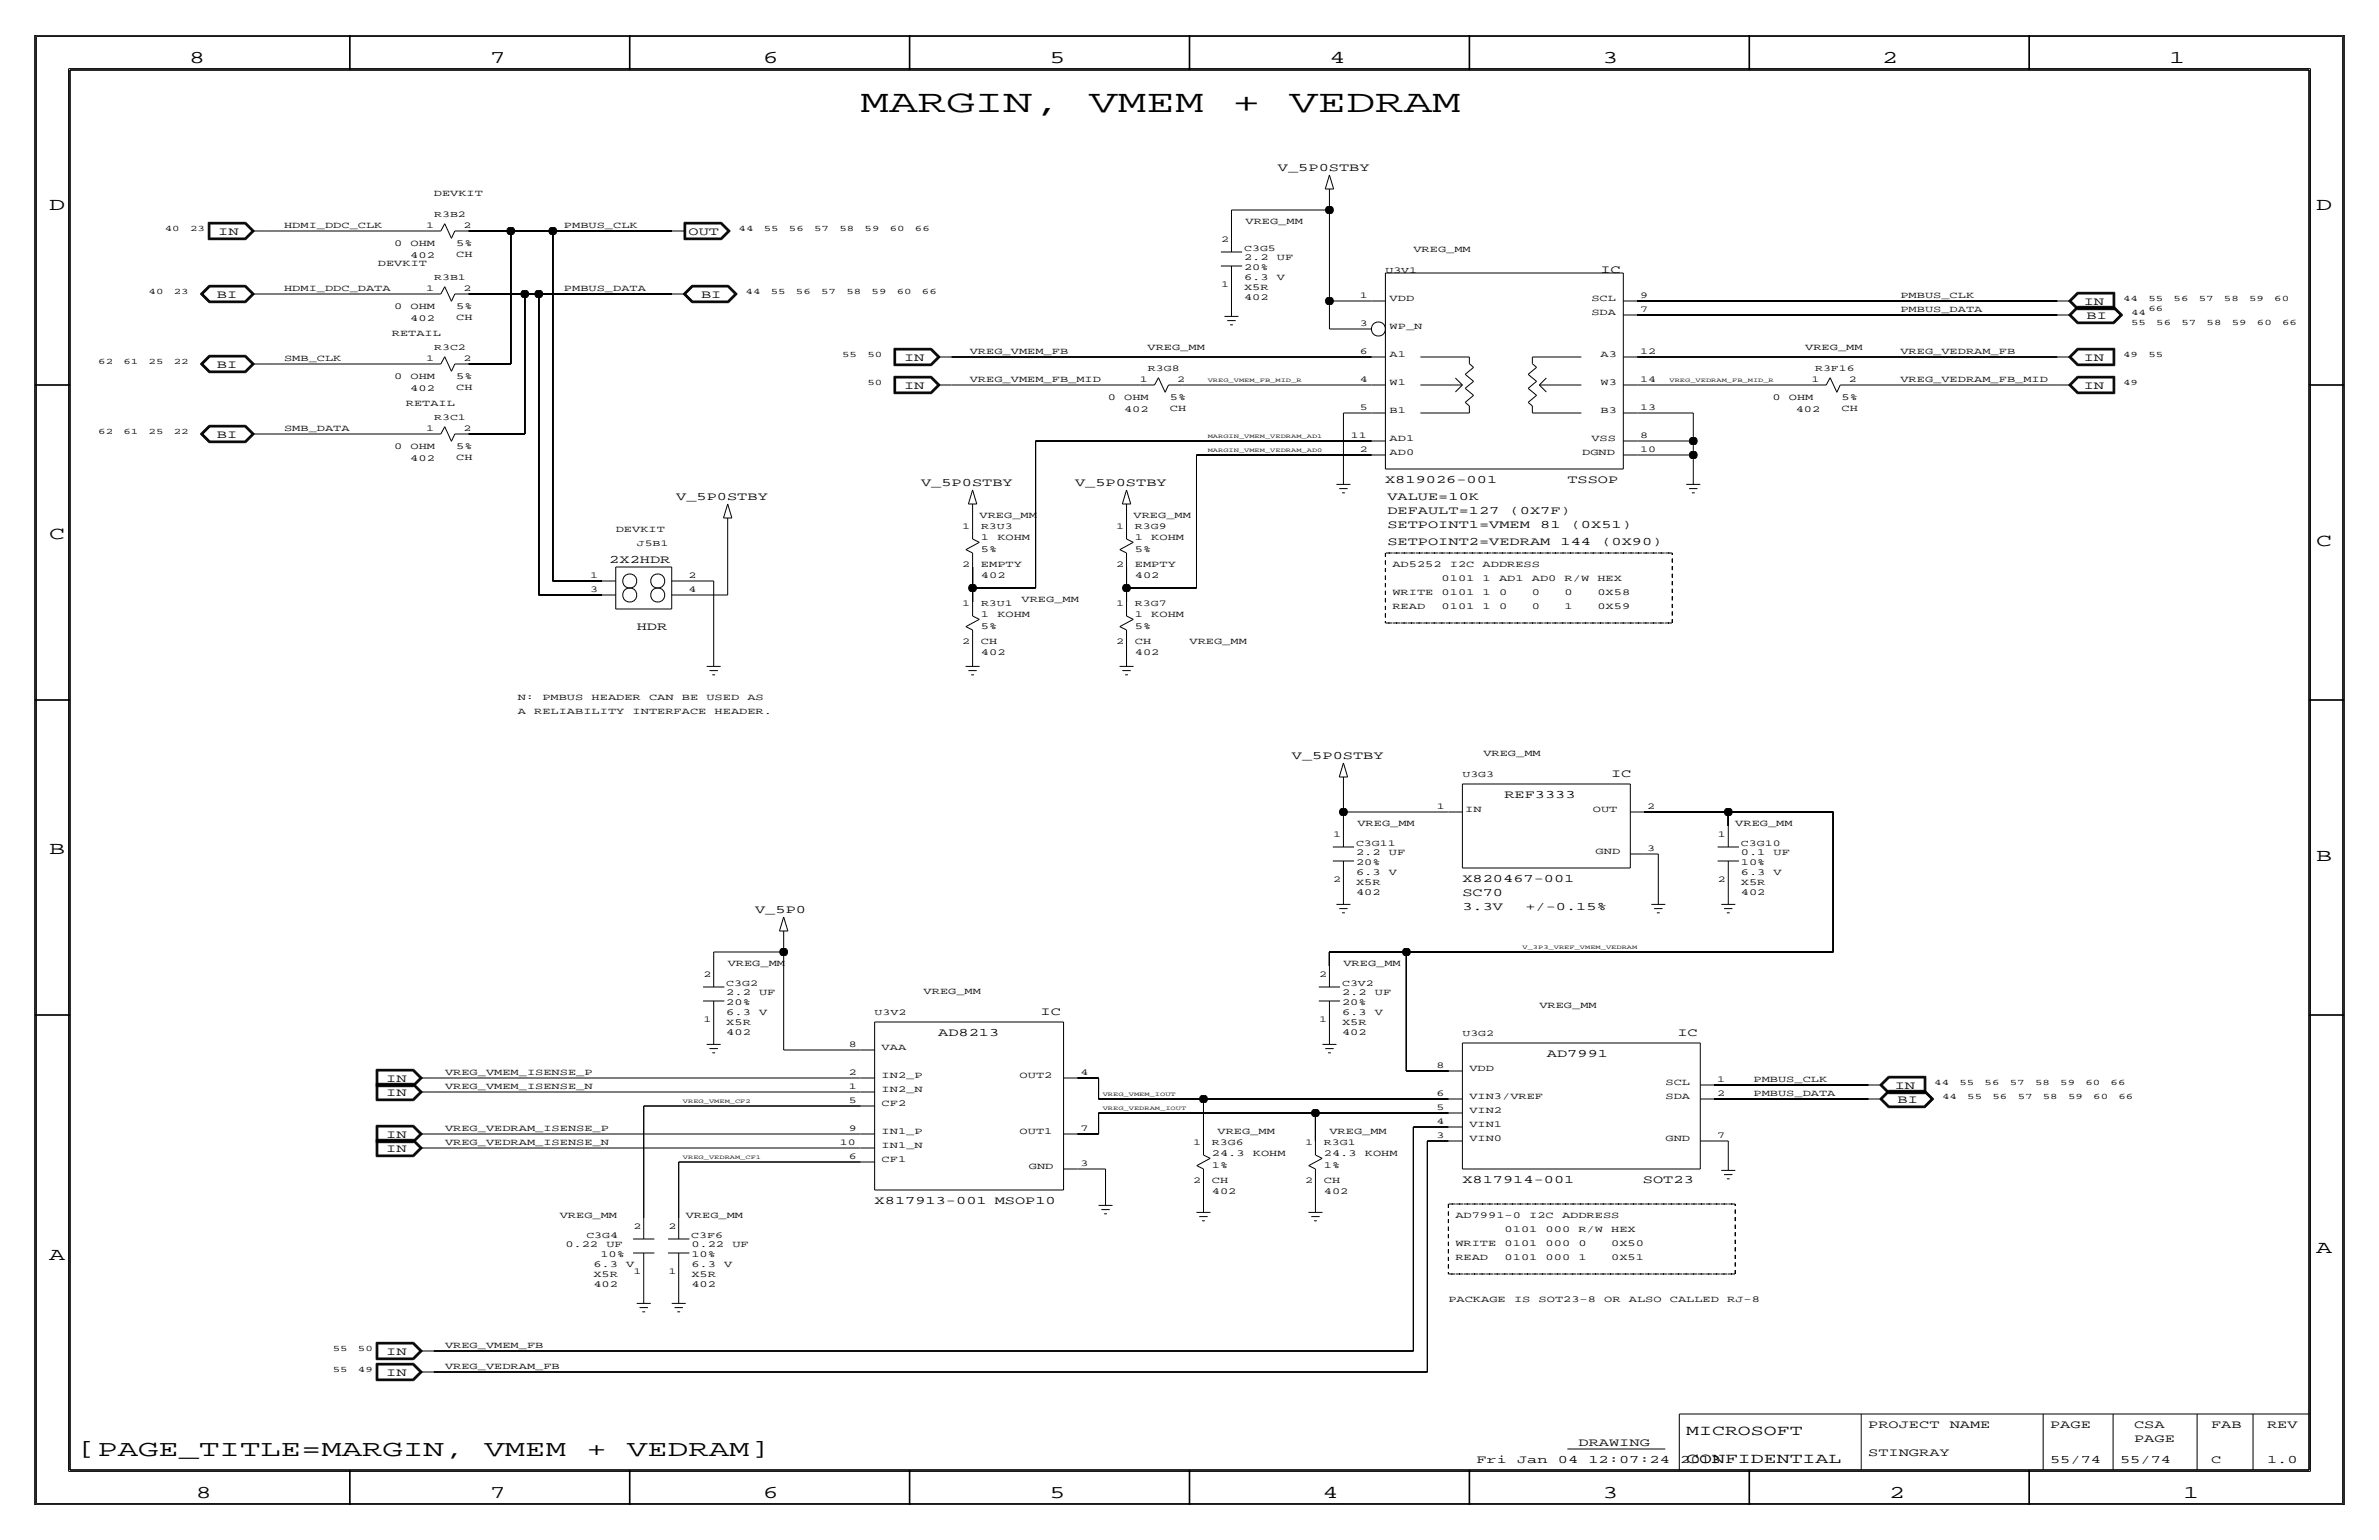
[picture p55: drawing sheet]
<svg xmlns="http://www.w3.org/2000/svg" width="432mm" height="279mm" viewBox="0 0 432 279" stroke-linecap="round" stroke-linejoin="round" font-family="sans-serif">
<defs><g id="words">
<g font-size="5.8">
<text x="156.2" y="20.3">MARGIN,</text>
<text x="197.7" y="20.3">VMEM</text>
<text x="223.7" y="20.3">+</text>
<text x="234" y="20.3">VEDRAM</text>
</g>
<g font-size="4.2">
<text x="14" y="264.2">[PAGE_TITLE=MARGIN,</text>
<text x="88" y="264.2">VMEM</text>
<text x="106.4" y="264.2">+</text>
<text x="113.8" y="264.2">VEDRAM]</text>
</g>
<g font-size="3.3">
<text x="34.3" y="11.4">8</text>
<text x="88.9" y="11.4">7</text>
<text x="138.5" y="11.4">6</text>
<text x="190.5" y="11.4">5</text>
<text x="241.3" y="11.4">4</text>
<text x="290.8" y="11.4">3</text>
<text x="341.6" y="11.4">2</text>
<text x="393.7" y="11.4">1</text>
<text x="8.9" y="38.1">D</text>
<text x="420.4" y="38.1">D</text>
<text x="8.9" y="97.8">C</text>
<text x="420.4" y="99.1">C</text>
<text x="8.9" y="154.9">B</text>
<text x="420.4" y="156.2">B</text>
<text x="420.4" y="227.3">A</text>
<text x="8.9" y="228.6">A</text>
<text x="35.6" y="271.8">8</text>
<text x="88.9" y="271.8">7</text>
<text x="138.4" y="271.8">6</text>
<text x="190.5" y="271.8">5</text>
<text x="240" y="271.8">4</text>
<text x="290.8" y="271.8">3</text>
<text x="342.9" y="271.8">2</text>
<text x="396.2" y="271.8">1</text>
</g>
<g font-size="2.6">
<text x="306.1" y="260.4">MICROSOFT</text>
<text x="306.1" y="265.4">CONFIDENTIAL</text>
</g>
<g font-size="2.1">
<text x="232" y="31.1">V_5P0STBY</text>
<text x="39.6" y="42.7">IN</text>
<text x="125" y="42.7">OUT</text>
<text x="290.5" y="49.5">IC</text>
<text x="39.4" y="54.1">BI</text>
<text x="127.3" y="54.1">BI</text>
<text x="378.2" y="55.4">IN</text>
<text x="378.7" y="57.9">BI</text>
<text x="164.1" y="65.5">IN</text>
<text x="378.2" y="65.5">IN</text>
<text x="39.4" y="66.8">BI</text>
<text x="164.1" y="70.6">IN</text>
<text x="378.2" y="70.6">IN</text>
<text x="39.4" y="79.5">BI</text>
<text x="167.2" y="88.2">V_5P0STBY</text>
<text x="195.1" y="88.2">V_5P0STBY</text>
<text x="251.4" y="87.6">X819026-001</text>
<text x="284.5" y="87.6">TSSOP</text>
<text x="122.7" y="90.8">V_5P0STBY</text>
<text x="251.8" y="90.7">VALUE=10K</text>
<text x="251.8" y="95.8">SETPOINT1=VMEM</text>
<text x="251.8" y="93.3">DEFAULT=127</text>
<text x="274" y="93.3">(0X7F)</text>
<text x="279.6" y="95.8">81</text>
<text x="285.1" y="95.8">(0X51)</text>
<text x="251.8" y="98.8">SETPOINT2=VEDRAM</text>
<text x="283.3" y="98.8">144</text>
<text x="290.7" y="98.8">(0X90)</text>
<text x="110.6" y="102.1">2X2HDR</text>
<text x="115.6" y="114.3">HDR</text>
<text x="234.5" y="137.8">V_5P0STBY</text>
<text x="292.4" y="141">IC</text>
<text x="273.1" y="144.8">REF3333</text>
<text x="265.4" y="160">X820467-001</text>
<text x="137.1" y="165.7">V_5P0</text>
<text x="265.4" y="165.1">3.3V</text>
<text x="265.4" y="162.6">SC70</text>
<text x="276.9" y="165.1">+/-0.15%</text>
<text x="188.9" y="184.2">IC</text>
<text x="170.3" y="188">AD8213</text>
<text x="280.8" y="191.8">AD7991</text>
<text x="304.4" y="188">IC</text>
<text x="70.1" y="196.3">IN</text>
<text x="343.9" y="197.6">IN</text>
<text x="70.1" y="198.9">IN</text>
<text x="344.4" y="200.2">BI</text>
<text x="70.1" y="209">IN</text>
<text x="70.1" y="206.5">IN</text>
<text x="265.4" y="214.6">X817914-001</text>
<text x="298.2" y="214.6">SOT23</text>
<text x="158.7" y="218.4">X817913-001 MSOP10</text>
<text x="70.1" y="245.9">IN</text>
<text x="70.1" y="249.7">IN</text>
<text x="286.5" y="262.4">DRAWING</text>
<text x="339.1" y="259.1">PROJECT</text>
<text x="353.9" y="259.1">NAME</text>
<text x="372.1" y="259.1">PAGE</text>
<text x="387.4" y="259.1">CSA</text>
<text x="387.4" y="261.6">PAGE</text>
<text x="401.3" y="259.1">FAB</text>
<text x="411.5" y="259.1">REV</text>
<text x="268" y="265.4">Fri</text>
<text x="275.4" y="265.4">Jan</text>
<text x="282.8" y="265.4">04</text>
<text x="288.3" y="265.4">12:07:24</text>
<text x="305" y="265.4">2013</text>
<text x="339.1" y="264.2">STINGRAY</text>
<text x="372.1" y="265.4">55/74</text>
<text x="384.8" y="265.4">55/74</text>
<text x="401.3" y="265.4">C</text>
<text x="411.5" y="265.4">1.0</text>
</g>
<g font-size="1.7">
<text x="78.7" y="35.6">DEVKIT</text>
<text x="51.6" y="41.4">HDMI_DDC_CLK</text>
<text x="102.4" y="41.4">PMBUS_CLK</text>
<text x="226.1" y="40.6">VREG_MM</text>
<text x="71.5" y="44.7">0</text>
<text x="74.5" y="46.7">402</text>
<text x="74.5" y="44.7">OHM</text>
<text x="82.8" y="44.7">5%</text>
<text x="82.8" y="46.6">CH</text>
<text x="225.8" y="47.2">2.2</text>
<text x="231.8" y="47.2">UF</text>
<text x="256.5" y="45.7">VREG_MM</text>
<text x="51.6" y="52.8">HDMI_DDC_DATA</text>
<text x="68.6" y="48.3">DEVKIT</text>
<text x="102.4" y="52.8">PMBUS_DATA</text>
<text x="225.8" y="50.8">6.3</text>
<text x="225.8" y="52.6">X5R</text>
<text x="225.8" y="49">20%</text>
<text x="231.8" y="50.8">V</text>
<text x="71.5" y="56.1">0</text>
<text x="74.5" y="58.2">402</text>
<text x="74.5" y="56.1">OHM</text>
<text x="82.8" y="56.1">5%</text>
<text x="82.8" y="58.1">CH</text>
<text x="225.8" y="54.4">402</text>
<text x="252.2" y="59.7">WP_N</text>
<text x="252.2" y="54.6">VDD</text>
<text x="288.8" y="57.2">SDA</text>
<text x="288.8" y="54.6">SCL</text>
<text x="344.9" y="56.6">PMBUS_DATA</text>
<text x="344.9" y="54.1">PMBUS_CLK</text>
<text x="51.6" y="65.5">SMB_CLK</text>
<text x="71.1" y="61">RETAIL</text>
<text x="176" y="64.3">VREG_VMEM_FB</text>
<text x="208.3" y="63.5">VREG_MM</text>
<text x="252.2" y="64.8">A1</text>
<text x="290.5" y="64.8">A3</text>
<text x="327.7" y="63.5">VREG_MM</text>
<text x="344.9" y="64.3">VREG_VEDRAM_FB</text>
<text x="71.5" y="68.8">0</text>
<text x="74.5" y="70.9">402</text>
<text x="74.5" y="68.8">OHM</text>
<text x="82.8" y="68.8">5%</text>
<text x="82.8" y="70.8">CH</text>
<text x="176" y="69.3">VREG_VMEM_FB_MID</text>
<text x="252.2" y="69.8">W1</text>
<text x="290.5" y="69.9">W3</text>
<text x="344.9" y="69.3">VREG_VEDRAM_FB_MID</text>
<text x="73.7" y="73.7">RETAIL</text>
<text x="201.1" y="72.6">0</text>
<text x="204" y="74.7">402</text>
<text x="204" y="72.6">OHM</text>
<text x="212.3" y="74.6">CH</text>
<text x="212.3" y="72.6">5%</text>
<text x="252.2" y="74.9">B1</text>
<text x="290.5" y="74.9">B3</text>
<text x="321.7" y="72.6">0</text>
<text x="324.7" y="72.6">OHM</text>
<text x="325.9" y="74.7">402</text>
<text x="334.3" y="72.6">5%</text>
<text x="334.3" y="74.6">CH</text>
<text x="51.6" y="78.2">SMB_DATA</text>
<text x="71.5" y="81.5">0</text>
<text x="74.5" y="83.6">402</text>
<text x="74.5" y="81.5">OHM</text>
<text x="82.8" y="81.5">5%</text>
<text x="82.8" y="83.5">CH</text>
<text x="252.2" y="80">AD1</text>
<text x="252.2" y="82.6">AD0</text>
<text x="287.2" y="82.5">DGND</text>
<text x="288.8" y="80">VSS</text>
<text x="177.8" y="94">VREG_MM</text>
<text x="205.7" y="94">VREG_MM</text>
<text x="111.8" y="96.5">DEVKIT</text>
<text x="178.1" y="98">1</text>
<text x="178.1" y="100.1">5%</text>
<text x="181" y="98">KOHM</text>
<text x="206" y="100.1">5%</text>
<text x="206" y="98">1</text>
<text x="209" y="98">KOHM</text>
<text x="178.1" y="102.9">EMPTY</text>
<text x="178.1" y="104.9">402</text>
<text x="206" y="102.9">EMPTY</text>
<text x="206" y="104.9">402</text>
<text x="252.7" y="107.9">WRITE</text>
<text x="252.7" y="102.9">AD5252</text>
<text x="261.7" y="107.9">0101</text>
<text x="261.7" y="105.4">0101</text>
<text x="263.2" y="102.9">I2C</text>
<text x="269.1" y="107.9">1</text>
<text x="269.1" y="105.4">1</text>
<text x="269.1" y="102.9">ADDRESS</text>
<text x="272.1" y="107.9">0</text>
<text x="272.1" y="105.4">AD1</text>
<text x="278" y="107.9">0</text>
<text x="278" y="105.4">AD0</text>
<text x="284" y="107.9">0</text>
<text x="284" y="105.4">R/W</text>
<text x="289.9" y="107.9">0X58</text>
<text x="289.9" y="105.4">HEX</text>
<text x="178.1" y="112">1</text>
<text x="181" y="112">KOHM</text>
<text x="185.4" y="109.2">VREG_MM</text>
<text x="206" y="112">1</text>
<text x="209" y="112">KOHM</text>
<text x="252.7" y="110.5">READ</text>
<text x="261.7" y="110.5">0101</text>
<text x="269.1" y="110.5">1</text>
<text x="272.1" y="110.5">0</text>
<text x="278" y="110.5">0</text>
<text x="284" y="110.5">1</text>
<text x="289.9" y="110.5">0X59</text>
<text x="178.1" y="114.1">5%</text>
<text x="178.1" y="116.8">CH</text>
<text x="178.1" y="118.9">402</text>
<text x="206" y="114">5%</text>
<text x="206" y="116.8">CH</text>
<text x="206" y="118.9">402</text>
<text x="215.9" y="116.8">VREG_MM</text>
<text x="94" y="129.5">A</text>
<text x="94" y="127">N:</text>
<text x="97" y="129.5">RELIABILITY</text>
<text x="98.4" y="127">PMBUS</text>
<text x="107.4" y="127">HEADER</text>
<text x="114.8" y="129.5">INTERFACE</text>
<text x="117.8" y="127">CAN</text>
<text x="123.8" y="127">BE</text>
<text x="128.2" y="127">USED</text>
<text x="129.7" y="129.5">HEADER.</text>
<text x="135.7" y="127">AS</text>
<text x="269.2" y="137.2">VREG_MM</text>
<text x="246.4" y="149.9">VREG_MM</text>
<text x="265.9" y="147.3">IN</text>
<text x="289.1" y="147.3">OUT</text>
<text x="315" y="149.9">VREG_MM</text>
<text x="246.1" y="155.2">2.2</text>
<text x="252.1" y="155.2">UF</text>
<text x="289.6" y="154.9">GND</text>
<text x="316" y="155.2">0.1</text>
<text x="321.9" y="155.2">UF</text>
<text x="246.1" y="158.7">6.3</text>
<text x="246.1" y="160.5">X5R</text>
<text x="246.1" y="157">20%</text>
<text x="252.1" y="158.7">V</text>
<text x="316" y="158.7">6.3</text>
<text x="316" y="160.5">X5R</text>
<text x="316" y="157">10%</text>
<text x="321.9" y="158.7">V</text>
<text x="246.1" y="162.3">402</text>
<text x="316" y="162.3">402</text>
<text x="132.1" y="175.3">VREG_MM</text>
<text x="243.8" y="175.3">VREG_MM</text>
<text x="131.8" y="185.9">X5R</text>
<text x="131.8" y="182.4">20%</text>
<text x="131.8" y="184.2">6.3</text>
<text x="131.8" y="180.6">2.2</text>
<text x="137.8" y="184.2">V</text>
<text x="137.8" y="180.6">UF</text>
<text x="167.6" y="180.3">VREG_MM</text>
<text x="243.6" y="185.9">X5R</text>
<text x="243.6" y="184.1">6.3</text>
<text x="243.6" y="182.4">20%</text>
<text x="243.6" y="180.6">2.2</text>
<text x="249.5" y="184.1">V</text>
<text x="249.5" y="180.6">UF</text>
<text x="279.4" y="182.9">VREG_MM</text>
<text x="131.8" y="187.7">402</text>
<text x="160" y="190.5">VAA</text>
<text x="243.6" y="187.7">402</text>
<text x="80.8" y="195.1">VREG_VMEM_ISENSE_P</text>
<text x="80.8" y="197.6">VREG_VMEM_ISENSE_N</text>
<text x="160" y="195.6">IN2_P</text>
<text x="185.1" y="195.6">OUT2</text>
<text x="266.7" y="194.3">VDD</text>
<text x="302.3" y="196.8">SCL</text>
<text x="318.3" y="196.3">PMBUS_CLK</text>
<text x="160" y="200.7">CF2</text>
<text x="160" y="198.1">IN2_N</text>
<text x="266.7" y="201.9">VIN2</text>
<text x="266.7" y="199.4">VIN3/VREF</text>
<text x="302.3" y="199.4">SDA</text>
<text x="318.3" y="198.9">PMBUS_DATA</text>
<text x="80.8" y="205.2">VREG_VEDRAM_ISENSE_P</text>
<text x="80.8" y="207.8">VREG_VEDRAM_ISENSE_N</text>
<text x="160" y="208.3">IN1_N</text>
<text x="160" y="205.7">IN1_P</text>
<text x="185.1" y="205.7">OUT1</text>
<text x="220" y="209.8">24.3</text>
<text x="221" y="205.7">VREG_MM</text>
<text x="227.4" y="209.8">KOHM</text>
<text x="240.3" y="209.8">24.3</text>
<text x="241.3" y="205.7">VREG_MM</text>
<text x="247.7" y="209.8">KOHM</text>
<text x="266.7" y="207">VIN0</text>
<text x="266.7" y="204.5">VIN1</text>
<text x="302.3" y="207">GND</text>
<text x="160" y="210.8">CF1</text>
<text x="186.7" y="212.1">GND</text>
<text x="220" y="211.8">1%</text>
<text x="220" y="214.6">CH</text>
<text x="240.3" y="211.8">1%</text>
<text x="240.3" y="214.6">CH</text>
<text x="101.6" y="221">VREG_MM</text>
<text x="124.5" y="221">VREG_MM</text>
<text x="220" y="216.7">402</text>
<text x="240.3" y="216.7">402</text>
<text x="264.2" y="221">AD7991-0</text>
<text x="277.6" y="221">I2C</text>
<text x="283.5" y="221">ADDRESS</text>
<text x="102.6" y="226.3">0.22</text>
<text x="110.1" y="226.3">UF</text>
<text x="125.5" y="226.3">0.22</text>
<text x="132.9" y="226.3">UF</text>
<text x="264.2" y="226.1">WRITE</text>
<text x="273.1" y="226.1">0101</text>
<text x="273.1" y="223.5">0101</text>
<text x="280.5" y="226.1">000</text>
<text x="280.5" y="223.5">000</text>
<text x="286.5" y="226.1">0</text>
<text x="286.5" y="223.5">R/W</text>
<text x="292.4" y="226.1">0X50</text>
<text x="292.4" y="223.5">HEX</text>
<text x="107.7" y="229.9">6.3</text>
<text x="107.7" y="233.4">402</text>
<text x="107.7" y="231.6">X5R</text>
<text x="109" y="228.1">10%</text>
<text x="113.7" y="229.9">V</text>
<text x="125.5" y="228.1">10%</text>
<text x="125.5" y="233.4">402</text>
<text x="125.5" y="231.6">X5R</text>
<text x="125.5" y="229.9">6.3</text>
<text x="131.4" y="229.9">V</text>
<text x="264.2" y="228.6">READ</text>
<text x="273.1" y="228.6">0101</text>
<text x="280.5" y="228.6">000</text>
<text x="286.5" y="228.6">1</text>
<text x="292.4" y="228.6">0X51</text>
<text x="262.9" y="236.2">PACKAGE</text>
<text x="274.8" y="236.2">IS</text>
<text x="279.3" y="236.2">SOT23-8</text>
<text x="291.2" y="236.2">OR</text>
<text x="295.6" y="236.2">ALSO</text>
<text x="303.1" y="236.2">CALLED</text>
<text x="313.5" y="236.2">RJ-8</text>
<text x="80.8" y="244.6">VREG_VMEM_FB</text>
<text x="80.8" y="248.4">VREG_VEDRAM_FB</text>
</g>
<g font-size="1.6">
<text x="77.3" y="41.4">1</text>
<text x="78.8" y="39.4">R3B2</text>
<text x="84.1" y="41.4">2</text>
<text x="221.6" y="43.9">2</text>
<text x="225.8" y="45.5">C3G5</text>
<text x="77.3" y="52.8">1</text>
<text x="78.8" y="50.8">R3B1</text>
<text x="84.1" y="52.8">2</text>
<text x="221.6" y="52.1">1</text>
<text x="251.5" y="49.5">U3V1</text>
<text x="246.8" y="59.2">3</text>
<text x="246.8" y="54.1">1</text>
<text x="297.7" y="56.6">7</text>
<text x="297.7" y="54.1">9</text>
<text x="77.3" y="65.5">1</text>
<text x="78.8" y="63.5">R3C2</text>
<text x="84.1" y="65.5">2</text>
<text x="246.8" y="64.3">6</text>
<text x="297.7" y="64.3">12</text>
<text x="206.9" y="69.3">1</text>
<text x="208.3" y="67.3">R3G8</text>
<text x="213.7" y="69.3">2</text>
<text x="246.8" y="69.3">4</text>
<text x="297.7" y="69.3">14</text>
<text x="328.8" y="69.3">1</text>
<text x="329.4" y="67.3">R3F16</text>
<text x="335.6" y="69.3">2</text>
<text x="78.8" y="76.2">R3C1</text>
<text x="246.8" y="74.4">5</text>
<text x="297.7" y="74.4">13</text>
<text x="77.3" y="78.2">1</text>
<text x="84.1" y="78.2">2</text>
<text x="245.2" y="79.5">11</text>
<text x="246.8" y="82">2</text>
<text x="297.7" y="79.5">8</text>
<text x="297.7" y="82">10</text>
<text x="115.6" y="99.1">J5B1</text>
<text x="174.7" y="96">1</text>
<text x="178.1" y="96">R3U3</text>
<text x="202.6" y="96">1</text>
<text x="206" y="96">R3G9</text>
<text x="107.1" y="107.4">3</text>
<text x="107.1" y="104.9">1</text>
<text x="125" y="107.4">4</text>
<text x="125" y="104.9">2</text>
<text x="174.7" y="102.9">2</text>
<text x="202.6" y="102.9">2</text>
<text x="174.7" y="110">1</text>
<text x="178.1" y="110">R3U1</text>
<text x="202.6" y="110">1</text>
<text x="206" y="110">R3G7</text>
<text x="174.7" y="116.8">2</text>
<text x="202.6" y="116.8">2</text>
<text x="265.4" y="141">U3G3</text>
<text x="260.8" y="146.8">1</text>
<text x="299" y="146.8">2</text>
<text x="242" y="151.9">1</text>
<text x="246.1" y="153.4">C3G11</text>
<text x="299" y="154.4">3</text>
<text x="311.8" y="151.9">1</text>
<text x="316" y="153.4">C3G10</text>
<text x="242" y="160">2</text>
<text x="311.8" y="160">2</text>
<text x="127.7" y="177.3">2</text>
<text x="131.8" y="178.8">C3G2</text>
<text x="239.4" y="177.3">2</text>
<text x="243.6" y="178.8">C3V2</text>
<text x="127.7" y="185.4">1</text>
<text x="158.8" y="184.1">U3V2</text>
<text x="239.4" y="185.4">1</text>
<text x="154.1" y="190">8</text>
<text x="265.4" y="188">U3G2</text>
<text x="154.1" y="195.1">2</text>
<text x="154.1" y="197.6">1</text>
<text x="196.1" y="195.1">4</text>
<text x="260.8" y="193.8">8</text>
<text x="311.7" y="196.3">1</text>
<text x="154.1" y="200.2">5</text>
<text x="260.8" y="198.9">6</text>
<text x="260.8" y="201.4">5</text>
<text x="260.8" y="204">4</text>
<text x="311.7" y="198.9">2</text>
<text x="152.5" y="207.8">10</text>
<text x="154.1" y="205.2">9</text>
<text x="196.1" y="205.2">7</text>
<text x="216.6" y="207.8">1</text>
<text x="220" y="207.8">R3G6</text>
<text x="236.9" y="207.8">1</text>
<text x="240.3" y="207.8">R3G1</text>
<text x="260.8" y="206.5">3</text>
<text x="311.7" y="206.5">7</text>
<text x="154.1" y="210.3">6</text>
<text x="196.1" y="211.6">3</text>
<text x="216.6" y="214.6">2</text>
<text x="236.9" y="214.6">2</text>
<text x="106.4" y="224.5">C3G4</text>
<text x="115" y="223">2</text>
<text x="121.3" y="223">2</text>
<text x="125.5" y="224.5">C3F6</text>
<text x="115" y="231.1">1</text>
<text x="121.3" y="231.1">1</text>
</g>
<g font-size="1.5">
<text x="29.9" y="41.9">40</text>
<text x="34.5" y="41.9">23</text>
<text x="134.1" y="41.9">44</text>
<text x="138.6" y="41.9">55</text>
<text x="143.2" y="41.9">56</text>
<text x="147.8" y="41.9">57</text>
<text x="152.3" y="41.9">58</text>
<text x="156.9" y="41.9">59</text>
<text x="161.5" y="41.9">60</text>
<text x="166.1" y="41.9">66</text>
<text x="27" y="53.3">40</text>
<text x="31.5" y="53.3">23</text>
<text x="135.3" y="53.3">44</text>
<text x="139.9" y="53.3">55</text>
<text x="144.5" y="53.3">56</text>
<text x="149" y="53.3">57</text>
<text x="153.6" y="53.3">58</text>
<text x="158.2" y="53.3">59</text>
<text x="162.8" y="53.3">60</text>
<text x="167.3" y="53.3">66</text>
<text x="385.4" y="54.6">44</text>
<text x="386.8" y="57.1">44</text>
<text x="386.8" y="59">55</text>
<text x="389.9" y="56.4">66</text>
<text x="389.9" y="54.6">55</text>
<text x="391.4" y="59">56</text>
<text x="394.5" y="54.6">56</text>
<text x="395.9" y="59">57</text>
<text x="399.1" y="54.6">57</text>
<text x="400.5" y="59">58</text>
<text x="403.7" y="54.6">58</text>
<text x="405.1" y="59">59</text>
<text x="408.2" y="54.6">59</text>
<text x="409.7" y="59">60</text>
<text x="412.8" y="54.6">60</text>
<text x="414.2" y="59">66</text>
<text x="152.9" y="64.8">55</text>
<text x="157.4" y="64.8">50</text>
<text x="385.4" y="64.8">49</text>
<text x="389.9" y="64.8">55</text>
<text x="17.8" y="66">62</text>
<text x="22.4" y="66">61</text>
<text x="27" y="66">25</text>
<text x="31.5" y="66">22</text>
<text x="157.4" y="69.8">50</text>
<text x="385.4" y="69.8">49</text>
<text x="17.8" y="78.7">62</text>
<text x="22.4" y="78.7">61</text>
<text x="27" y="78.7">25</text>
<text x="31.5" y="78.7">22</text>
<text x="351.1" y="196.8">44</text>
<text x="355.7" y="196.8">55</text>
<text x="360.2" y="196.8">56</text>
<text x="364.8" y="196.8">57</text>
<text x="369.4" y="196.8">58</text>
<text x="373.9" y="196.8">59</text>
<text x="378.5" y="196.8">60</text>
<text x="383.1" y="196.8">66</text>
<text x="352.5" y="199.4">44</text>
<text x="357.1" y="199.4">55</text>
<text x="361.6" y="199.4">56</text>
<text x="366.2" y="199.4">57</text>
<text x="370.8" y="199.4">58</text>
<text x="375.4" y="199.4">59</text>
<text x="379.9" y="199.4">60</text>
<text x="384.5" y="199.4">66</text>
<text x="60.4" y="245.1">55</text>
<text x="65" y="245.1">50</text>
<text x="60.4" y="248.9">55</text>
<text x="65" y="248.9">49</text>
</g>
<g font-size="1.1">
<text x="219.2" y="69.3">VREG_VMEM_FB_MID_R</text>
<text x="303" y="69.3">VREG_VEDRAM_FB_MID_R</text>
<text x="219.2" y="82">MARGIN_VMEM_VEDRAM_AD0</text>
<text x="219.2" y="79.5">MARGIN_VMEM_VEDRAM_AD1</text>
<text x="276.4" y="172.2">V_3P3_VREF_VMEM_VEDRAM</text>
<text x="124" y="200.2">VREG_VMEM_CF2</text>
<text x="200.2" y="198.9">VREG_VMEM_IOUT</text>
<text x="200.2" y="201.4">VREG_VEDRAM_IOUT</text>
<text x="124" y="210.3">VREG_VEDRAM_CF1</text>
</g>
</g></defs>
<!-- layer: Nets -->
<g fill="none" stroke="#000" stroke-width=".18">
<path d="M223.5 38.1v3.8zM223.5 38.1h17.8zM241.3 35.6v2.5zM241.3 38.1v16.5zM48.3 53.3h29.2zM48.3 41.9h29.2zM85.1 53.3h10.1zM85.1 41.9h7.6zM92.7 41.9h7.6zM92.7 41.9v24.1zM95.2 53.3h2.6zM95.2 53.3v25.4z"/>
<path d="M97.8 53.3v54.7zM97.8 53.3h24.1zM100.3 41.9v63.5zM100.3 41.9h21.6zM223.5 52.1v3.8zM241.3 54.6h7.6zM241.3 59.7h7.6zM241.3 54.6v5.1zM297.2 57.2h76.2zM297.2 54.6h76.2zM48.3 78.7h29.2zM48.3 66h29.2z"/>
<path d="M85.1 78.7h10.1zM85.1 66h7.6zM172.7 64.8h76.2zM172.7 69.8h34.3zM214.6 69.8h34.3zM243.8 74.9v11.5zM243.8 74.9h5.1zM297.2 74.9h10.1zM297.2 64.8h76.2zM297.2 69.8h31.7zM307.3 74.9v5.1zM336.6 69.8h36.8z"/>
<path d="M132.1 95.2v12.7zM176.5 92.7v2.5zM188 80h60.9zM188 80v26.7zM204.5 92.7v2.5zM217.2 82.5h31.7zM217.2 82.5v24.2zM297.2 82.5h10.1zM297.2 80h10.1zM307.3 82.5v3.9zM307.3 80v2.5zM97.8 107.9h11.4z"/>
<path d="M100.3 105.4h8.9zM124.5 105.4h5zM124.5 107.9h7.6zM129.5 105.4v14zM176.5 106.7h11.5zM176.5 106.7v2.5zM176.5 102.9v3.8zM176.5 116.8v2.6zM204.5 106.7v2.5zM204.5 102.9v3.8zM204.5 106.7h12.7zM204.5 116.8v2.6z"/>
<path d="M243.8 147.3v2.6zM243.8 142.2v5.1zM243.8 147.3h19.1zM298.4 154.9h2.6zM298.5 147.3h15.2zM301 154.9v7.7zM313.7 147.3v2.6zM313.7 147.3h19zM332.7 147.3v25.4zM129.5 172.7h12.7zM129.5 172.7v2.6zM142.2 170.2v2.5z"/>
<path d="M142.2 172.7v17.8zM241.3 172.7v2.6zM241.3 172.7h14zM243.8 160v2.6zM255.3 172.7v21.6zM255.3 172.7h77.4zM313.7 160v2.6zM78.7 198.1h77.5zM78.7 195.6h77.5zM129.5 185.4v2.6zM142.2 190.5h14zM195.6 195.6h3.8z"/>
<path d="M199.4 199.4h19zM199.4 195.6v3.8zM218.4 199.4v7.6zM218.4 199.4h44.5zM241.3 185.4v2.6zM255.3 194.3h7.6zM311.1 196.8h28zM311.2 199.4h27.9zM78.7 208.3h77.5zM78.7 205.7h77.5zM116.8 200.7h39.4zM116.8 200.7v20.3z"/>
<path d="M123.2 210.8h33zM123.2 210.8v10.2zM195.6 212.1h5.1zM195.6 205.7h3.8zM199.4 201.9h39.4zM199.4 201.9v3.8zM200.7 212.1v5.1zM218.4 214.6v3.8zM238.8 201.9v5.1zM238.8 214.6v3.8zM238.8 201.9h24.1zM256.5 204.5h6.4z"/>
<path d="M256.5 204.5v40.6zM259.1 207h3.8zM259.1 207v41.9zM311.2 207h2.5zM313.7 207v3.8zM116.8 231.1v3.8zM123.2 231.1v3.8zM78.7 245.1h177.8zM78.7 248.9h180.4z"/>
</g>
<path d="M251.5 100.3v12.7zM251.5 113h52zM251.5 100.3h52zM303.5 100.3v12.7zM262.9 218.4h52.1zM262.9 218.4v12.7zM315 218.4v12.7zM262.9 231.1h52.1z" fill="none" stroke="#000" stroke-width=".18" stroke-dasharray=".7 .7" stroke-linecap="butt"/>
<g fill="#000" stroke="#000" stroke-width=".18">
<circle cx="241.3" cy="38.1" r=".72"/>
<circle cx="92.7" cy="41.9" r=".72"/>
<circle cx="95.2" cy="53.3" r=".72"/>
<circle cx="97.8" cy="53.3" r=".72"/>
<circle cx="100.3" cy="41.9" r=".72"/>
<circle cx="241.3" cy="54.6" r=".72"/>
<circle cx="307.3" cy="80" r=".72"/>
<circle cx="307.3" cy="82.6" r=".72"/>
<circle cx="176.5" cy="106.7" r=".72"/>
<circle cx="204.5" cy="106.7" r=".72"/>
<circle cx="243.8" cy="147.3" r=".72"/>
<circle cx="313.7" cy="147.3" r=".72"/>
<circle cx="142.2" cy="172.7" r=".72"/>
<circle cx="255.3" cy="172.7" r=".72"/>
<circle cx="218.4" cy="199.4" r=".72"/>
<circle cx="238.8" cy="201.9" r=".72"/>
</g>
<!-- layer: Components -->
<g fill="none" stroke="#000" stroke-width=".18">
<path d="M240.5 34.3h1.6zM241.3 31.8l-.8 2.5zM241.3 34.3v1.3zM241.3 31.8l.8 2.5zM36.4 53.3l1.5 1.6zM36.4 53.3l1.5-1.5zM36.5 53.3l1.5-1.4zM36.5 53.3l1.5 1.5zM36.7 53.3l1.3-1.3zM36.7 53.3l1.3 1.4zM36.8 53.3l1.3-1.2zM36.8 53.3l1.3 1.3z"/>
<path d="M37.8 40.3v3.2zM37.8 43.5h6.8zM37.8 40.3h6.8zM37.9 40.4h6.7zM37.9 40.4v3zM37.9 43.4h6.7zM37.9 54.9h6.7zM37.9 51.8h6.7zM38 51.9h6.6zM38 40.5h6.5zM38 54.8h6.6zM38 40.5v2.8z"/>
<path d="M38 43.3h6.5zM38 52h6.5zM38 54.7h6.5zM38.1 54.6h6.3zM38.1 52.1h6.3zM38.1 40.6h6.3zM38.1 40.6v2.6zM38.1 43.2h6.3zM44.4 54.6l1.3-1.3zM44.4 43.2l1.3-1.3zM44.5 52.1l1.2 1.2zM44.5 40.6l1.2 1.3z"/>
<path d="M44.5 54.7l1.4-1.4zM44.5 43.3l1.4-1.4zM44.5 52l1.4 1.3zM44.5 40.5l1.4 1.4zM44.6 54.8l1.4-1.5zM44.6 43.4l1.4-1.5zM44.6 51.9l1.4 1.4zM44.6 40.4l1.4 1.5zM44.6 51.8l1.6 1.5zM44.6 40.3l1.6 1.6zM44.6 54.9l1.6-1.6zM44.6 43.5l1.6-1.6z"/>
<path d="M45.7 53.3h2.6zM45.7 41.9h2.6zM77.5 53.3h2.5zM77.5 41.9h2.5zM80.7 52l1.2 2.7zM80.7 40.6l1.2 2.6zM80.7 52l-.7 1.3zM80.7 40.6l-.7 1.3zM82.5 53.3h2.6zM82.5 41.9h2.6zM82.6 53.3l-.7 1.4zM82.6 41.9l-.7 1.3z"/>
<path d="M121.9 53.3h2.6zM121.9 41.9h2.6zM124 53.3l1.6 1.6zM124 53.3l1.6-1.5zM124.2 40.3h6.8zM124.2 53.3l1.4 1.5zM124.2 53.3l1.4-1.4zM124.2 43.5h6.8zM124.2 40.3v3.2zM124.3 40.4h6.6zM124.3 40.4v3zM124.3 43.4h6.6z"/>
<path d="M124.3 53.3l1.4-1.3zM124.3 53.3l1.4 1.4zM124.4 40.5v2.8zM124.4 43.3h6.5zM124.4 40.5h6.5zM124.5 53.3l1.2 1.3zM124.5 53.3l1.2-1.2zM124.5 40.6h6.3zM124.5 40.6v2.6zM124.5 43.2h6.3zM125.6 54.9h6.6zM125.6 51.8h6.6z"/>
<path d="M125.6 51.9h6.6zM125.6 54.8h6.6zM125.7 54.7h6.4zM125.7 52h6.4zM125.7 54.6h6.4zM125.7 52.1h6.4zM130.8 40.6l1.3 1.3zM130.8 43.2l1.3-1.3zM130.9 43.3l1.3-1.4zM130.9 40.5l1.3 1.4zM130.9 43.4l1.5-1.5zM130.9 40.4l1.5 1.5z"/>
<path d="M131 40.3l1.5 1.6zM131 43.5l1.5-1.6zM132.1 54.6l1.2-1.3zM132.1 52.1l1.2 1.2zM132.1 54.7l1.4-1.4zM132.1 52l1.4 1.3zM132.2 51.9l1.5 1.4zM132.2 54.8l1.5-1.5zM132.2 51.8l1.6 1.5zM132.2 54.9l1.6-1.6zM221.6 45.7h3.9zM221.6 48.3h3.9z"/>
<path d="M222.2 57.4h2.6zM222.8 58.2h1.5zM223.3 58.9h.5zM223.5 55.9v1.5zM223.5 41.9v3.8zM223.5 48.3v3.8zM248.9 54.6h2.6zM251.5 49.5v35.6zM251.5 49.5h43.1zM294.6 49.5v35.6zM294.6 57.2h2.6zM294.6 54.6h2.6z"/>
<path d="M373.4 57.2h2.5zM373.4 54.6h2.5zM375.5 57.2l1.5-1.6zM375.5 54.6l1.5-1.6zM375.5 57.1l1.5 1.6zM375.5 54.6l1.5 1.6zM375.6 57.2l1.5-1.5zM375.6 54.6l1.5-1.5zM375.6 57.2l1.5 1.4zM375.6 54.6l1.5 1.5zM375.8 57.2l1.3-1.4zM375.8 54.6l1.3-1.4z"/>
<path d="M375.8 57.2l1.3 1.3zM375.8 54.6l1.3 1.4zM375.9 57.1l1.3 1.3zM375.9 54.6l1.3 1.3zM375.9 57.2l1.3-1.3zM375.9 54.6l1.3-1.3zM377 55.6h6.7zM377 56.2h6.8zM377 58.7h6.7zM377 53h6.8zM377.1 58.6h6.5zM377.1 53.1h6.6z"/>
<path d="M377.1 56.1h6.6zM377.1 55.7h6.5zM377.1 55.8h6.5zM377.1 58.5h6.5zM377.1 53.2h6.5zM377.1 56h6.5zM377.2 55.9h6.3zM377.2 58.4h6.3zM377.2 53.3h6.3zM383.5 58.4l1.3-1.3zM383.5 53.3v2.6zM383.5 55.9l1.3 1.3z"/>
<path d="M383.6 55.8l1.4 1.4zM383.6 58.5l1.4-1.3zM383.6 58.6l1.5-1.4zM383.6 53.2v2.8zM383.6 55.7l1.5 1.5zM383.7 55.6l1.6 1.6zM383.7 58.7l1.6-1.6zM383.7 53.1v3zM383.8 53v3.2zM36.4 66l1.5 1.6zM36.4 78.7l1.5 1.6zM36.4 66l1.5-1.5z"/>
<path d="M36.4 78.7l1.5-1.5zM36.5 66l1.5 1.5zM36.5 78.7l1.5 1.5zM36.7 66l1.3-1.3zM36.7 78.7l1.3-1.3zM36.7 66l1.3 1.4zM36.7 78.7l1.3 1.4zM36.8 66l1.3 1.3zM36.8 78.7l1.3 1.3zM37.9 67.6h6.7zM37.9 64.5h6.7zM37.9 77.2h6.7z"/>
<path d="M38 64.6h6.6zM38 77.3h6.6zM38 64.6l-1.5 1.4zM38 77.3l-1.5 1.4zM38 67.5h6.6zM38 64.7h6.5zM38 77.4h6.5zM38 67.4h6.5zM38.1 64.8l-1.3 1.2zM38.1 77.5l-1.3 1.2zM38.1 67.3h6.3zM38.1 64.8h6.3z"/>
<path d="M38.1 77.5h6.3zM44.4 67.3l1.3-1.3zM44.5 64.8l1.2 1.2zM44.5 77.5l1.2 1.2zM44.5 67.4l1.4-1.4zM44.5 64.7l1.4 1.3zM44.5 77.4l1.4 1.3zM44.6 64.6l1.4 1.4zM44.6 77.3l1.4 1.4zM44.6 64.5l1.6 1.5zM44.6 77.2l1.6 1.5zM44.6 67.6l1.6-1.6z"/>
<path d="M45.7 66h2.6zM45.7 78.7h2.6zM46 66l-1.4 1.5zM46 78.7l-1.4 1.5zM77.5 78.7h2.5zM77.5 66h2.5zM80.7 77.4l1.2 2.7zM80.7 64.7l1.2 2.7zM80.7 77.4l-.7 1.3zM80.7 64.7l-.7 1.3zM82.5 78.7h2.6zM82.5 66h2.6z"/>
<path d="M82.6 78.7l-.7 1.4zM82.6 66l-.7 1.4zM162.3 63.2h6.8zM162.3 68.3h6.8zM162.3 63.2v3.1zM162.3 66.3h6.8zM162.3 68.3v3.1zM162.3 71.4h6.8zM162.4 63.3h6.6zM162.4 68.4h6.6zM162.4 63.3v2.9zM162.4 66.2h6.6z"/>
<path d="M162.4 68.4v2.9zM162.4 71.3h6.6zM162.5 63.4v2.7zM162.5 66.1h6.5zM162.5 68.5v2.7zM162.5 71.2h6.5zM162.5 63.4h6.5zM162.5 68.5h6.5zM162.6 63.5h6.3zM162.6 63.5v2.5zM162.6 66h6.3zM162.6 68.6h6.3z"/>
<path d="M162.6 68.6v2.5zM162.6 71.1h6.3zM168.9 63.5l1.3 1.3zM168.9 68.6l1.3 1.2zM168.9 66l1.3-1.2zM168.9 71.1l1.3-1.3zM169 66.1l1.3-1.3zM169 71.2l1.3-1.3zM169 63.4l1.3 1.4zM169 68.5l1.3 1.3zM169 63.3l1.5 1.5zM169 68.4l1.5 1.4z"/>
<path d="M169.1 63.2l1.5 1.6zM169.1 68.3l1.5 1.5zM169.1 66.3l1.5-1.5zM169.1 71.4l1.5-1.6zM170.2 64.8h2.5zM170.2 69.8h2.5zM170.5 64.8l-1.5 1.4zM170.5 69.9l-1.5 1.4zM207 69.8h2.5zM210.3 68.5l1.2 2.7zM210.3 68.5l-.8 1.3zM212.1 69.9l-.6 1.3z"/>
<path d="M212.1 69.8h2.5zM248.9 69.8h2.6zM248.9 74.9h2.6zM248.9 64.8h2.6zM257.8 69.8h7.6zM257.8 64.8h8.9zM257.8 74.9h8.9zM264.2 68.6l1.2 1.3zM265.4 69.8l-1.2 1.3zM265.9 70.5l1.6-1.3zM265.9 73l1.6-1.3zM265.9 73l.8 .7z"/>
<path d="M265.9 67.9l1.6-1.3zM265.9 67.9l1.6 1.3zM265.9 70.5l1.6 1.2zM266.7 66l.8 .6zM266.7 64.8v1.2zM266.7 73.7v1.2zM277.4 70.5l1.5-1.3zM277.4 73l1.5-1.3zM277.4 67.9l1.5 1.3zM277.4 67.9l1.5-1.3zM277.4 70.5l1.5 1.2zM277.4 73l.7 .7z"/>
<path d="M278.1 66l.8 .6zM278.1 64.8v1.2zM278.1 64.8h8.9zM278.1 73.7v1.2zM278.1 74.9h8.9zM279.4 69.8l1.3 1.3zM279.4 69.8h7.6zM280.7 68.6l-1.3 1.2zM294.6 74.9h2.6zM294.6 69.8h2.6zM294.6 64.8h2.6zM328.9 69.8h2.6z"/>
<path d="M332.2 68.5l1.2 2.7zM332.2 68.5l-.7 1.3zM334 69.8h2.5zM334 69.9l-.6 1.3zM373.4 64.8h2.5zM373.4 69.8h2.5zM375.5 64.8l1.5-1.6zM375.5 69.8l1.5-1.5zM375.5 64.8l1.5 1.5zM375.5 69.8l1.5 1.6zM375.6 64.8l1.5-1.5zM375.6 69.8l1.5-1.4z"/>
<path d="M375.6 64.8l1.5 1.4zM375.6 69.9l1.5 1.4zM375.8 64.8l1.3-1.4zM375.8 69.8l1.3-1.3zM375.8 64.8l1.3 1.3zM375.8 69.9l1.3 1.3zM375.9 64.8l1.3 1.2zM375.9 69.8l1.3 1.3zM375.9 64.8l1.3-1.3zM377 66.3h6.8zM377 71.4h6.8zM377 63.2h6.8z"/>
<path d="M377 68.3h6.8zM377.1 63.3h6.6zM377.1 68.4h6.6zM377.1 66.2h6.6zM377.1 71.3h6.6zM377.1 63.4h6.5zM377.1 68.5h6.5zM377.1 66.1h6.5zM377.1 71.2h6.5zM377.2 66h6.3zM377.2 71.1h6.3zM377.2 63.5h6.3z"/>
<path d="M377.2 68.6h6.3zM377.2 68.6l-1.3 1.2zM383.5 63.5v2.5zM383.5 68.6v2.5zM383.6 63.4v2.7zM383.6 68.5v2.7zM383.7 63.3v2.9zM383.7 68.4v2.9zM383.8 63.2v3.1zM383.8 68.3v3.1zM37.9 80.3h6.7zM38 80.2h6.6z"/>
<path d="M38 80.1h6.5zM38.1 80h6.3zM44.4 80l1.3-1.3zM44.5 80.1l1.4-1.4zM44.6 80.3l1.6-1.6zM131.3 94h1.5zM132.1 94v1.3zM132.1 91.4l.7 2.6zM132.1 91.4l-.8 2.6zM175.3 99.7l2.4-1.3zM175.3 99.7l1.2 .6zM175.8 91.4h1.5z"/>
<path d="M176.5 95.3v2.5zM176.5 97.8l1.2 .6zM176.5 91.4v1.3zM176.5 88.9l.8 2.5zM176.5 88.9l-.7 2.5zM203.3 99.7l1.2 .6zM203.3 99.7l2.4-1.3zM203.7 91.4h1.5zM204.5 95.3v2.5zM204.5 97.8l1.2 .6zM204.5 91.4v1.3zM204.5 88.9l.7 2.5z"/>
<path d="M204.5 88.9l-.8 2.5zM242.6 87.9h2.5zM243.1 88.6h1.5zM243.6 89.4h.5zM243.8 86.4v1.5zM248.9 82.5h2.6zM248.9 80h2.6zM251.5 85.1h43.1zM294.6 82.5h2.6zM294.6 80h2.6zM306.1 87.9h2.5zM306.6 88.6h1.5z"/>
<path d="M307.1 89.4h.5zM307.3 86.4v1.5zM109.2 105.4h2.6zM109.2 107.9h2.6zM111.8 110.5h10.1zM111.8 102.9v7.6zM111.8 102.9h10.1zM121.9 102.9v7.6zM121.9 107.9h2.6zM121.9 105.4h2.6zM129.5 119.4v1.5zM175.3 113.7l2.4-1.3z"/>
<path d="M175.3 113.7l1.2 .6zM176.5 119.4v1.5zM176.5 109.2v2.6zM176.5 114.3v2.5zM176.5 111.8l1.2 .6zM176.5 100.3v2.6zM203.3 113.7l1.2 .6zM203.3 113.7l2.4-1.3zM204.5 119.4v1.5zM204.5 109.2v2.6zM204.5 114.3v2.5zM204.5 111.8l1.2 .6z"/>
<path d="M204.5 100.3v2.6zM128.3 120.9h2.5zM128.8 121.7h1.5zM129.3 122.4h.5zM175.3 120.9h2.5zM175.8 121.7h1.5zM176.3 122.4h.5zM203.2 120.9h2.5zM203.7 121.7h1.5zM204.2 122.4h.5zM243.8 138.4l-.7 2.6zM243.8 138.4l.8 2.6z"/>
<path d="M241.9 153.7h3.9zM241.9 156.2h3.9zM243.1 141h1.5zM243.8 149.9v3.8zM243.8 156.2v3.8zM243.8 141v1.2zM262.9 147.3h2.5zM265.4 157.5h30.5zM265.4 142.2h30.5zM265.4 142.2v15.3zM295.9 142.2v15.3zM295.9 154.9h2.5z"/>
<path d="M295.9 147.3h2.5zM311.8 153.7h3.8zM311.8 156.2h3.8zM313.7 149.9v3.8zM313.7 156.2v3.8zM127.6 179.1h3.9zM129.5 175.3v3.8zM141.5 168.9h1.5zM142.2 168.9v1.3zM142.2 166.4l.8 2.5zM142.2 166.4l-.7 2.5zM239.4 179.1h3.8z"/>
<path d="M241.3 175.3v3.8zM242.6 164.1h2.5zM243.1 164.8h1.5zM243.6 165.6h.5zM243.8 162.6v1.5zM299.7 164.1h2.6zM300.2 164.8h1.6zM300.7 165.6h.5zM301 162.6v1.5zM312.4 164.1h2.6zM312.9 164.8h1.6zM313.4 165.6h.5z"/>
<path d="M313.7 162.6v1.5zM68.3 196.5v3.2zM68.3 199.7h6.8zM68.3 194v3.2zM68.3 197.2h6.8zM68.3 196.5h6.8zM68.3 194h6.8zM68.4 196.6h6.6zM68.4 194.1h6.6zM68.4 196.6v3zM68.4 199.6h6.6zM68.4 194.1v3z"/>
<path d="M68.4 197.1h6.6zM68.5 196.7v2.8zM68.5 199.5h6.5zM68.5 194.2v2.8zM68.5 197h6.5zM68.5 196.7h6.5zM68.5 194.2h6.5zM68.6 196.8h6.3zM68.6 196.8v2.6zM68.6 199.4h6.3zM68.6 194.3h6.3zM68.6 194.3v2.6z"/>
<path d="M74.9 199.4l1.3-1.3zM74.9 196.8l1.3-1.2zM74.9 196.9l1.3 1.2zM74.9 194.3l1.3 1.3zM75 199.5l1.4-1.4zM75 197l1.4-1.4zM75 196.7l1.4 1.4zM75 194.2l1.4 1.4zM75 196.6l1.5 1.5zM75 194.1l1.5 1.5zM75 199.6l1.5-1.5zM75 197.1l1.5-1.5z"/>
<path d="M75.1 199.7l1.6-1.6zM75.1 197.2l1.6-1.6zM75.1 196.5l1.6 1.6zM75.1 194l1.6 1.6zM76.2 198.1h2.5zM76.2 195.6h2.5zM127.6 181.6h3.9zM128.3 189.5h2.5zM128.8 190.2h1.5zM129.3 191h.5zM129.5 188v1.5zM129.5 181.6v3.8z"/>
<path d="M156.2 198.1h2.6zM156.2 195.6h2.6zM156.2 190.5h2.6zM158.7 185.4h34.3zM158.7 185.4v30.5zM193 185.4v30.5zM193 195.6h2.6zM239.4 181.6h3.8zM240 189.5h2.6zM240.5 190.2h1.6zM241 191h.6zM241.3 188v1.5z"/>
<path d="M241.3 181.6v3.8zM262.9 199.4h2.5zM262.9 194.3h2.5zM265.4 189.2h43.2zM265.4 189.2v22.9zM308.6 189.2v22.9zM308.6 199.4h2.5zM308.6 196.8h2.5zM339.1 199.4h2.5zM339.1 196.8h2.5zM341.2 199.4l1.5 1.6zM341.2 196.9l1.5 1.5z"/>
<path d="M341.2 199.4l1.5-1.6zM341.2 196.8l1.5-1.5zM341.3 199.4l1.5 1.5zM341.3 196.8l1.5 1.5zM341.3 199.4l1.5-1.5zM341.3 196.8l1.5-1.4zM341.5 199.4l1.3-1.4zM341.5 196.8l1.3-1.3zM341.5 199.4l1.3 1.4zM341.5 196.9l1.3 1.3zM341.6 199.4l1.3 1.3zM341.6 196.9l1.3 1.2z"/>
<path d="M341.6 199.4l1.3-1.3zM341.6 196.8l1.3-1.2zM342.7 195.3h6.9zM342.7 197.8h6.7zM342.7 198.4h6.9zM342.8 195.4h6.7zM342.8 198.3h6.7zM342.8 197.9h6.6zM342.8 198h6.5zM342.8 195.5h6.6zM342.8 198.2h6.6zM342.9 198.1h6.3z"/>
<path d="M342.9 195.6h6.3zM349.2 198.1l1.3 1.3zM349.2 195.6v2.5zM349.3 198l1.4 1.4zM349.4 197.9l1.4 1.5zM349.4 195.5v2.7zM349.4 197.8l1.6 1.6zM349.5 195.4v2.9zM349.6 195.3v3.1zM68.3 206.7v3.2zM68.3 209.9h6.8zM68.3 204.2v3.1z"/>
<path d="M68.3 207.3h6.8zM68.3 206.7h6.8zM68.3 204.2h6.8zM68.4 206.8h6.6zM68.4 204.3h6.6zM68.4 206.8v3zM68.4 209.8h6.6zM68.4 204.3v2.9zM68.4 207.2h6.6zM68.5 206.9v2.8zM68.5 209.7h6.5zM68.5 204.4v2.7z"/>
<path d="M68.5 207.1h6.5zM68.5 206.9h6.5zM68.5 204.4h6.5zM68.6 207h6.3zM68.6 207v2.6zM68.6 209.5h6.3zM68.6 204.5h6.3zM68.6 204.5v2.5zM74.9 209.5l1.3-1.2zM74.9 207l1.3-1.3zM74.9 207l1.3 1.3zM74.9 204.5l1.3 1.2z"/>
<path d="M75 209.7l1.4-1.4zM75 207.1l1.4-1.4zM75 206.9l1.4 1.4zM75 204.4l1.4 1.3zM75 206.8l1.5 1.5zM75 204.3l1.5 1.4zM75 209.8l1.5-1.5zM75 207.2l1.5-1.5zM75.1 206.7l1.6 1.6zM75.1 204.2l1.6 1.5zM76.2 208.3h2.5zM76.2 205.7h2.5z"/>
<path d="M76.7 208.3l-1.6 1.6zM76.7 205.7l-1.6 1.6zM156.2 205.7h2.6zM156.2 200.7h2.6zM156.2 208.3h2.6zM156.2 210.8h2.6zM158.7 215.9h34.3zM193 212.1h2.6zM193 205.7h2.6zM199.4 218.7h2.5zM199.9 219.5h1.5zM200.7 217.2v1.5z"/>
<path d="M217.2 220h2.5zM217.2 211.5l2.5-1.3zM217.2 211.5l1.2 .6zM218.4 218.4v1.6zM218.4 207v2.5zM218.4 212.1v2.5zM218.4 209.5l1.3 .7zM237.5 220h2.5zM237.5 211.5l2.5-1.3zM237.5 211.5l1.3 .6zM238.8 218.4v1.6zM238.8 207v2.5z"/>
<path d="M238.8 212.1v2.5zM238.8 209.5l1.2 .7zM262.9 201.9h2.5zM262.9 207h2.5zM262.9 204.5h2.5zM265.4 212.1h43.2zM308.6 207h2.5zM312.4 212.3h2.6zM312.9 213.1h1.6zM313.4 213.9h.5zM313.7 210.8v1.5zM342.7 201h6.7z"/>
<path d="M342.8 200.9h6.6zM342.8 200.8h6.5zM342.9 200.7h6.3zM349.2 200.7l1.3-1.3zM349.3 200.8l1.4-1.4zM349.4 200.9l1.4-1.5zM349.4 201l1.6-1.6zM114.9 224.8h3.9zM114.9 227.3h3.9zM115.6 236.5h2.5zM116.1 237.2h1.5zM116.6 238h.5z"/>
<path d="M116.8 234.9v1.6zM116.8 227.3v3.8zM116.8 221v3.8zM121.3 224.8h3.8zM121.3 227.3h3.8zM121.9 236.5h2.6zM122.4 237.2h1.6zM122.9 238h.5zM123.2 234.9v1.6zM123.2 227.3v3.8zM123.2 221v3.8zM200.4 220.2h.5z"/>
<path d="M217.7 220.7h1.5zM218.2 221.5h.5zM238 220.7h1.5zM238.5 221.5h.5zM68.3 247.3v3.2zM68.3 250.5h6.8zM68.3 243.5v3.2zM68.3 246.7h6.8zM68.3 247.3h6.8zM68.3 243.5h6.8zM68.4 247.4h6.6zM68.4 243.6h6.6z"/>
<path d="M68.4 247.4v3zM68.4 250.4h6.6zM68.4 243.6v3zM68.4 246.6h6.6zM68.5 247.5v2.8zM68.5 250.3h6.5zM68.5 243.7v2.8zM68.5 246.5h6.5zM68.5 247.5h6.5zM68.5 243.7h6.5zM68.6 247.6h6.3zM68.6 247.6v2.6z"/>
<path d="M68.6 250.2h6.3zM68.6 243.8h6.3zM68.6 243.8v2.6zM68.6 246.4h6.3zM74.9 250.2l1.3-1.3zM74.9 246.4l1.3-1.3zM74.9 247.7l1.3 1.2zM74.9 243.8l1.3 1.3zM75 250.3l1.4-1.4zM75 246.5l1.4-1.4zM75 247.5l1.4 1.4zM75 243.7l1.4 1.4z"/>
<path d="M75 247.4l1.5 1.5zM75 243.6l1.5 1.5zM75 250.4l1.5-1.5zM75 246.6l1.5-1.5zM75.1 250.5l1.6-1.6zM75.1 246.7l1.6-1.6zM75.1 247.3l1.6 1.6zM75.1 243.5l1.6 1.6zM76.2 248.9h2.5zM76.2 245.1h2.5zM284.5 262.9h17.8z"/>
<circle cx="250.2" cy="59.7" r="1.28"/>
<circle cx="114.3" cy="108" r="1.28"/>
<circle cx="114.3" cy="105.4" r="1.28"/>
<circle cx="119.4" cy="108" r="1.28"/>
<circle cx="119.4" cy="105.4" r="1.28"/>
</g>
<!-- layer: Page Border and Title Block -->
<g fill="none" stroke="#000" stroke-width=".3">
<path d="M6.3 6.3v266.7zM6.4 6.3h419zM12.7 12.7h406.4zM12.7 12.7v254zM63.5 6.3v6.4zM114.3 6.3v6.4zM165.1 6.3v6.4zM215.9 6.3v6.4zM266.7 6.3v6.4zM317.5 6.3v6.4zM368.3 6.3v6.4zM419.1 12.7v254z"/>
<path d="M425.4 6.3v266.7zM6.3 69.8h6.4zM419.1 69.8h6.3zM6.3 127h6.4zM419.1 127h6.3zM6.3 184.1h6.4zM419.1 184.1h6.3zM6.4 273h419zM12.7 266.7h406.4zM63.5 266.7v6.3zM114.3 266.7v6.3zM165.1 266.7v6.3z"/>
<path d="M215.9 266.7v6.3zM266.7 266.7v6.3zM317.5 266.7v6.3zM368.3 266.7v6.3z"/>
</g>
<g fill="none" stroke="#000" stroke-width=".18">
<path d="M6.6 6.6h418.6zM6.6 6.6v266.2zM12.4 12.4v254.6zM12.4 12.4h407zM419.4 12.4v254.6zM425.2 6.6v266.2zM304.8 256.5v10.2zM304.8 256.5h114.3zM337.8 256.5v10.2zM370.8 256.5v10.2zM383.5 256.5v10.2zM398.8 256.5v10.2z"/>
<path d="M408.9 256.5v10.2zM6.6 272.8h418.6zM12.4 267h407z"/>
</g>
<use href="#words"/>
</svg>
